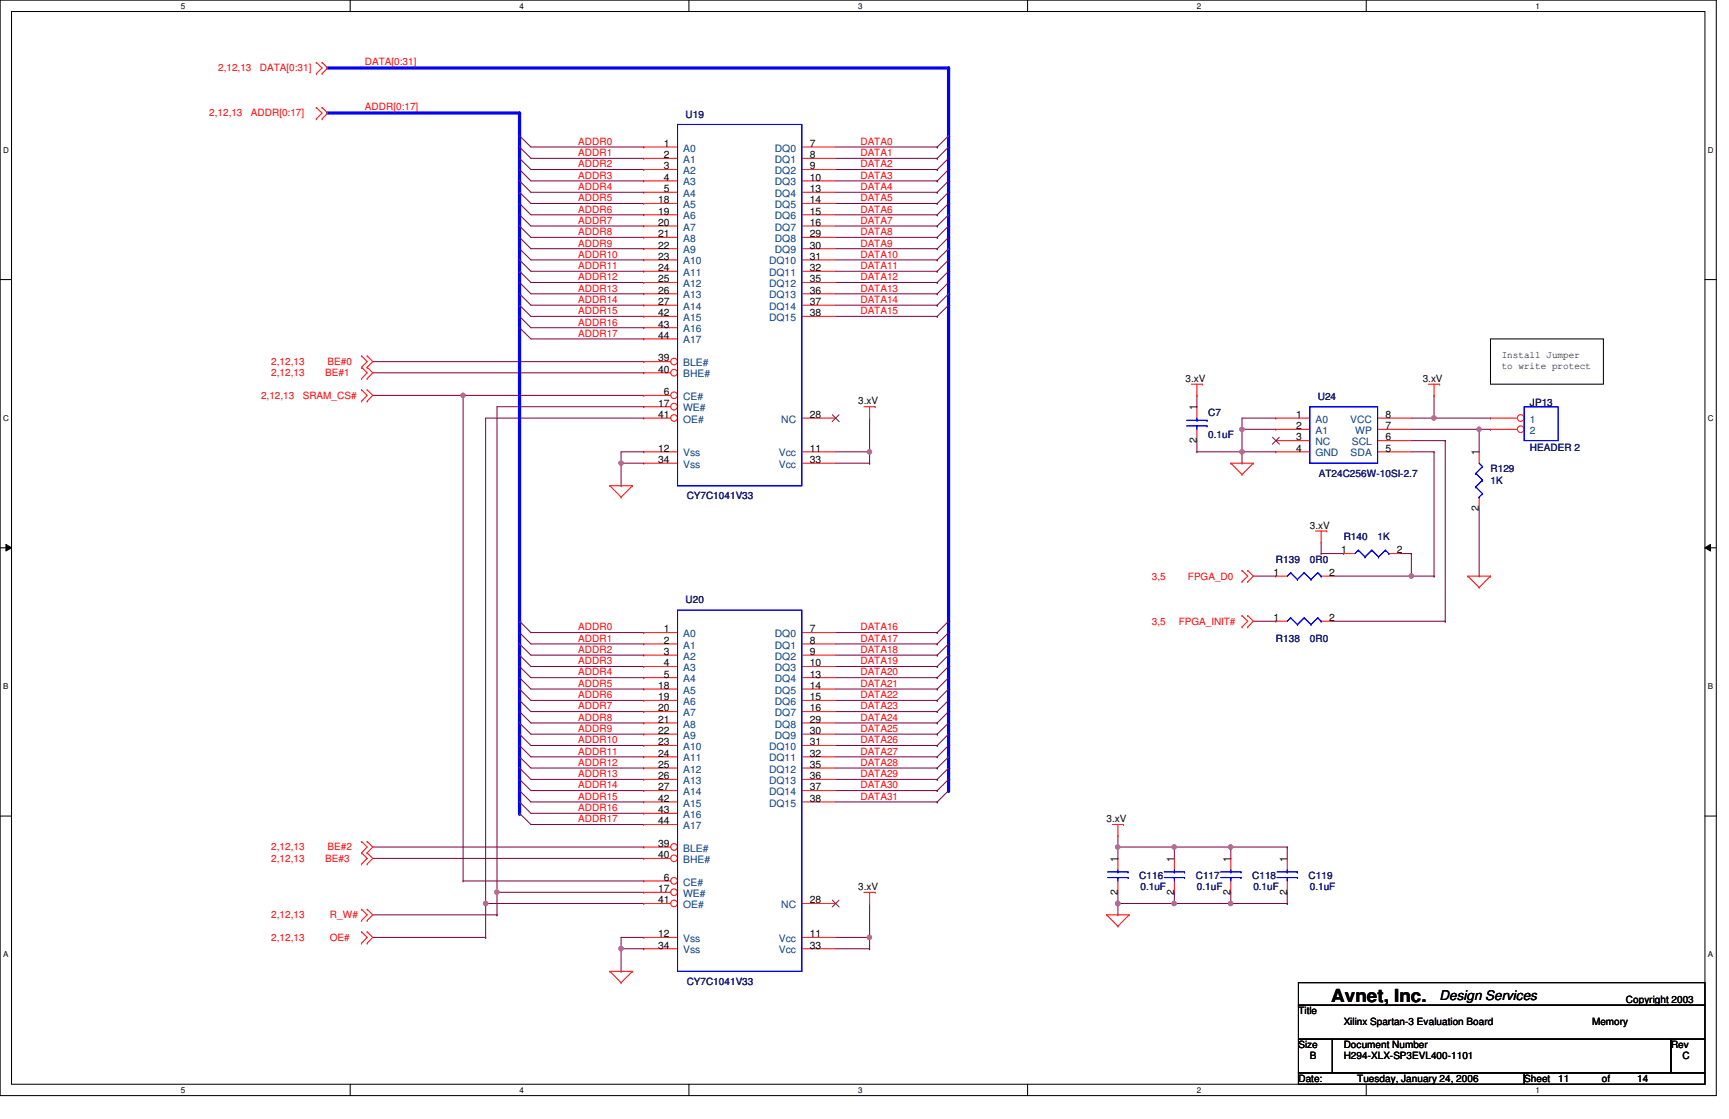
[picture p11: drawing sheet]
<svg xmlns="http://www.w3.org/2000/svg" width="432mm" height="279mm" viewBox="0 0 432 279" stroke-linecap="round" stroke-linejoin="round" font-family="sans-serif">
<defs><g id="words">
<text font-size="4.5" x="332.5" y="250.1">Avnet, Inc.</text>
<text font-size="3.3" x="359.5" y="249.8">Design Services</text>
<g font-size="2.5" fill="#f00">
<text x="54.5" y="17.8">2,12,13</text>
<text x="64.9" y="17.8">DATA[0:31]</text>
<text x="91.1" y="16.1">DATA[0:31]</text>
<text x="52.2" y="29.1">2,12,13</text>
<text x="62.7" y="29.1">ADDR[0:17]</text>
<text x="91.1" y="27.4">ADDR[0:17]</text>
<text x="144.4" y="36.2">ADDR0</text>
<text x="144.4" y="39">ADDR1</text>
<text x="144.4" y="41.8">ADDR2</text>
<text x="214.9" y="36.2">DATA0</text>
<text x="214.9" y="39">DATA1</text>
<text x="214.9" y="41.8">DATA2</text>
<text x="144.4" y="44.6">ADDR3</text>
<text x="144.4" y="47.5">ADDR4</text>
<text x="214.9" y="44.6">DATA3</text>
<text x="214.9" y="47.5">DATA4</text>
<text x="144.4" y="50.2">ADDR5</text>
<text x="144.4" y="53.1">ADDR6</text>
<text x="214.9" y="50.2">DATA5</text>
<text x="214.9" y="53.1">DATA6</text>
<text x="144.4" y="55.9">ADDR7</text>
<text x="144.4" y="58.7">ADDR8</text>
<text x="214.9" y="55.9">DATA7</text>
<text x="214.9" y="58.7">DATA8</text>
<text x="144.4" y="61.6">ADDR9</text>
<text x="144.4" y="64.3">ADDR10</text>
<text x="214.9" y="61.6">DATA9</text>
<text x="214.9" y="64.3">DATA10</text>
<text x="144.4" y="67.2">ADDR11</text>
<text x="144.4" y="70">ADDR12</text>
<text x="214.9" y="67.2">DATA11</text>
<text x="214.9" y="70">DATA12</text>
<text x="144.4" y="72.8">ADDR13</text>
<text x="144.4" y="75.6">ADDR14</text>
<text x="214.9" y="72.8">DATA13</text>
<text x="214.9" y="75.6">DATA14</text>
<text x="144.4" y="78.4">ADDR15</text>
<text x="144.4" y="81.3">ADDR16</text>
<text x="214.9" y="78.4">DATA15</text>
<text x="144.4" y="84.1">ADDR17</text>
<text x="67.7" y="91.1">2,12,13</text>
<text x="67.7" y="93.9">2,12,13</text>
<text x="81.2" y="93.9">BE#1</text>
<text x="81.8" y="91.1">BE#0</text>
<text x="65.2" y="99.6">2,12,13</text>
<text x="75.6" y="99.6">SRAM_CS#</text>
<text x="287.7" y="144.7">3,5</text>
<text x="296.7" y="144.7">FPGA_D0</text>
<text x="287.7" y="156">3,5</text>
<text x="294.4" y="156">FPGA_INIT#</text>
<text x="144.4" y="157.4">ADDR0</text>
<text x="144.4" y="160.2">ADDR1</text>
<text x="214.9" y="157.4">DATA16</text>
<text x="214.9" y="160.2">DATA17</text>
<text x="144.4" y="163">ADDR2</text>
<text x="144.4" y="165.9">ADDR3</text>
<text x="214.9" y="163">DATA18</text>
<text x="214.9" y="165.9">DATA19</text>
<text x="144.4" y="168.7">ADDR4</text>
<text x="144.4" y="171.5">ADDR5</text>
<text x="214.9" y="168.7">DATA20</text>
<text x="214.9" y="171.5">DATA21</text>
<text x="144.4" y="174.3">ADDR6</text>
<text x="144.4" y="177.1">ADDR7</text>
<text x="144.4" y="180">ADDR8</text>
<text x="214.9" y="174.3">DATA22</text>
<text x="214.9" y="177.1">DATA23</text>
<text x="214.9" y="180">DATA24</text>
<text x="144.4" y="182.8">ADDR9</text>
<text x="144.4" y="185.6">ADDR10</text>
<text x="214.9" y="182.8">DATA25</text>
<text x="214.9" y="185.6">DATA26</text>
<text x="144.4" y="188.4">ADDR11</text>
<text x="144.4" y="191.2">ADDR12</text>
<text x="214.9" y="188.4">DATA27</text>
<text x="214.9" y="191.2">DATA28</text>
<text x="144.4" y="194.1">ADDR13</text>
<text x="144.4" y="196.8">ADDR14</text>
<text x="214.9" y="194.1">DATA29</text>
<text x="214.9" y="196.8">DATA30</text>
<text x="144.4" y="199.7">ADDR15</text>
<text x="144.4" y="202.5">ADDR16</text>
<text x="214.9" y="199.7">DATA31</text>
<text x="144.4" y="205.3">ADDR17</text>
<text x="67.7" y="212.3">2,12,13</text>
<text x="67.7" y="215.2">2,12,13</text>
<text x="81.2" y="215.2">BE#3</text>
<text x="81.8" y="212.3">BE#2</text>
<text x="67.7" y="229.3">2,12,13</text>
<text x="82.4" y="229.3">R_W#</text>
<text x="67.7" y="234.9">2,12,13</text>
<text x="82.4" y="234.9">OE#</text>
</g>
<g font-size="2.5" fill="#000080">
<text x="171.2" y="29.4">U19</text>
<text x="329.1" y="99.9">U24</text>
<text x="382.1" y="101.3">JP13</text>
<text x="301.8" y="103.8">C7</text>
<text x="301.8" y="109.4">0.1uF</text>
<text x="382.1" y="112.5">HEADER 2</text>
<text x="329.4" y="119">AT24C256W-10SI-2.7</text>
<text x="372.2" y="117.9">R129</text>
<text x="171.5" y="124.7">CY7C1041V33</text>
<text x="372.2" y="120.7">1K</text>
<text x="335.6" y="134.8">R140</text>
<text x="344" y="134.8">1K</text>
<text x="318.6" y="140.5">R139</text>
<text x="327.1" y="140.5">0R0</text>
<text x="171.2" y="150.6">U20</text>
<text x="318.6" y="160.2">R138</text>
<text x="327.1" y="160.2">0R0</text>
<text x="284.5" y="219.4">C116</text>
<text x="298.6" y="219.4">C117</text>
<text x="312.7" y="219.4">C118</text>
<text x="326.8" y="219.4">C119</text>
<text x="284.8" y="222.2">0.1uF</text>
<text x="298.9" y="222.2">0.1uF</text>
<text x="313" y="222.2">0.1uF</text>
<text x="327.1" y="222.2">0.1uF</text>
<text x="171.5" y="245.9">CY7C1041V33</text>
</g>
<g font-size="2.5">
<text x="165.8" y="36.7">1</text>
<text x="165.8" y="39.5">2</text>
<text x="202.2" y="36.7">7</text>
<text x="202.2" y="39.5">8</text>
<text x="165.8" y="42.3">3</text>
<text x="165.8" y="45.1">4</text>
<text x="165.8" y="48">5</text>
<text x="202.2" y="42.3">9</text>
<text x="202.2" y="45.1">10</text>
<text x="202.2" y="48">13</text>
<text x="164.3" y="50.8">18</text>
<text x="164.3" y="53.6">19</text>
<text x="202.2" y="50.8">14</text>
<text x="202.2" y="53.6">15</text>
<text x="164.3" y="56.4">20</text>
<text x="164.3" y="59.2">21</text>
<text x="202.2" y="56.4">16</text>
<text x="202.2" y="59.2">29</text>
<text x="164.3" y="62.1">22</text>
<text x="164.3" y="64.9">23</text>
<text x="202.2" y="62.1">30</text>
<text x="202.2" y="64.9">31</text>
<text x="164.3" y="67.7">24</text>
<text x="164.3" y="70.5">25</text>
<text x="202.2" y="67.7">32</text>
<text x="202.2" y="70.5">35</text>
<text x="164.3" y="73.3">26</text>
<text x="164.3" y="76.2">27</text>
<text x="202.2" y="73.3">36</text>
<text x="202.2" y="76.2">37</text>
<text x="164.3" y="79">42</text>
<text x="164.3" y="81.8">43</text>
<text x="202.2" y="79">38</text>
<text x="164.3" y="84.6">44</text>
<text x="375" y="89.5">Install Jumper</text>
<text x="164.3" y="90.3">39</text>
<text x="164.3" y="93">40</text>
<text x="296.1" y="95.3">3.xV</text>
<text x="355.3" y="95.3">3.xV</text>
<text x="375" y="92.1">to write protect</text>
<text x="164.3" y="101.5">17</text>
<text x="165.8" y="98.7">6</text>
<text x="214.3" y="101">3.xV</text>
<text x="164.3" y="104.4">41</text>
<text x="202.2" y="104.4">28</text>
<text x="298.9" y="102.4" transform="rotate(-90 298.9 102.4)">1</text>
<text x="323.7" y="104.4">1</text>
<text x="323.7" y="107.1">2</text>
<text x="346" y="104.4">8</text>
<text x="346" y="107.1">7</text>
<text x="164.3" y="112.8">12</text>
<text x="202.2" y="112.8">11</text>
<text x="298.9" y="110.6" transform="rotate(-90 298.9 110.6)">2</text>
<text x="323.7" y="110">3</text>
<text x="323.7" y="112.8">4</text>
<text x="346" y="110">6</text>
<text x="346" y="112.8">5</text>
<text x="369.4" y="113.7" transform="rotate(-90 369.4 113.7)">1</text>
<text x="164.3" y="115.6">34</text>
<text x="202.2" y="115.6">33</text>
<text x="327.1" y="132">3.xV</text>
<text x="369.4" y="127.6" transform="rotate(-90 369.4 127.6)">2</text>
<text x="318.1" y="143.8">1</text>
<text x="331.9" y="143.8">2</text>
<text x="334.9" y="138.2">1</text>
<text x="348.8" y="138.2">2</text>
<text x="318.1" y="155.1">1</text>
<text x="331.9" y="155.1">2</text>
<text x="165.8" y="157.9">1</text>
<text x="165.8" y="160.7">2</text>
<text x="202.2" y="157.9">7</text>
<text x="202.2" y="160.7">8</text>
<text x="165.8" y="163.5">3</text>
<text x="165.8" y="166.4">4</text>
<text x="202.2" y="163.5">9</text>
<text x="202.2" y="166.4">10</text>
<text x="164.3" y="172">18</text>
<text x="165.8" y="169.2">5</text>
<text x="202.2" y="169.2">13</text>
<text x="202.2" y="172">14</text>
<text x="164.3" y="174.8">19</text>
<text x="164.3" y="177.6">20</text>
<text x="202.2" y="174.8">15</text>
<text x="202.2" y="177.6">16</text>
<text x="164.3" y="180.5">21</text>
<text x="164.3" y="183.3">22</text>
<text x="202.2" y="180.5">29</text>
<text x="202.2" y="183.3">30</text>
<text x="164.3" y="186.1">23</text>
<text x="164.3" y="188.9">24</text>
<text x="164.3" y="191.7">25</text>
<text x="202.2" y="186.1">31</text>
<text x="202.2" y="188.9">32</text>
<text x="202.2" y="191.7">35</text>
<text x="164.3" y="194.6">26</text>
<text x="164.3" y="197.4">27</text>
<text x="202.2" y="194.6">36</text>
<text x="202.2" y="197.4">37</text>
<text x="164.3" y="200.2">42</text>
<text x="164.3" y="203">43</text>
<text x="202.2" y="200.2">38</text>
<text x="164.3" y="205.8">44</text>
<text x="276.4" y="205.3">3.xV</text>
<text x="164.3" y="211.5">39</text>
<text x="164.3" y="214.3">40</text>
<text x="279.1" y="215.2" transform="rotate(-90 279.1 215.2)">1</text>
<text x="293.2" y="215.2" transform="rotate(-90 293.2 215.2)">1</text>
<text x="307.3" y="215.2" transform="rotate(-90 307.3 215.2)">1</text>
<text x="321.4" y="215.2" transform="rotate(-90 321.4 215.2)">1</text>
<text x="165.8" y="219.9">6</text>
<text x="164.3" y="222.8">17</text>
<text x="164.3" y="225.6">41</text>
<text x="202.2" y="225.6">28</text>
<text x="214.3" y="222.2">3.xV</text>
<text x="279.1" y="223.4" transform="rotate(-90 279.1 223.4)">2</text>
<text x="293.2" y="223.4" transform="rotate(-90 293.2 223.4)">2</text>
<text x="307.3" y="223.4" transform="rotate(-90 307.3 223.4)">2</text>
<text x="321.4" y="223.4" transform="rotate(-90 321.4 223.4)">2</text>
<text x="164.3" y="234">12</text>
<text x="164.3" y="236.9">34</text>
<text x="202.2" y="234">11</text>
<text x="202.2" y="236.9">33</text>
<text x="406.1" y="250.4">Copyright 2003</text>
<text x="324.3" y="253.2">Title</text>
<text x="335.6" y="256">Xilinx Spartan-3 Evaluation Board</text>
<text x="397.6" y="256">Memory</text>
<text x="324.3" y="261.7">Size</text>
<text x="335.6" y="261.7">Document Number</text>
<text x="417.3" y="261.7">Rev</text>
<text x="327.1" y="264.5">B</text>
<text x="335.6" y="264.5">H294-XLX-SP3EVL400-1101</text>
<text x="420.2" y="264.5">C</text>
<text x="324.3" y="270.1">Date:</text>
<text x="339" y="270.1">Tuesday, January 24, 2006</text>
<text x="380.7" y="270.1">Sheet</text>
<text x="389.1" y="270.1">11</text>
<text x="400" y="270.1">of</text>
<text x="408.9" y="270.1">14</text>
</g>
<g font-size="2.5" fill="#004080">
<text x="170.6" y="37.8">A0</text>
<text x="170.6" y="40.7">A1</text>
<text x="193.5" y="37.8">DQ0</text>
<text x="193.5" y="40.7">DQ1</text>
<text x="170.6" y="43.5">A2</text>
<text x="170.6" y="46.3">A3</text>
<text x="193.5" y="43.5">DQ2</text>
<text x="193.5" y="46.3">DQ3</text>
<text x="170.6" y="49.1">A4</text>
<text x="170.6" y="51.9">A5</text>
<text x="193.5" y="49.1">DQ4</text>
<text x="193.5" y="51.9">DQ5</text>
<text x="170.6" y="54.8">A6</text>
<text x="170.6" y="57.6">A7</text>
<text x="193.5" y="54.8">DQ6</text>
<text x="193.5" y="57.6">DQ7</text>
<text x="170.6" y="60.4">A8</text>
<text x="170.6" y="63.2">A9</text>
<text x="193.5" y="60.4">DQ8</text>
<text x="193.5" y="63.2">DQ9</text>
<text x="170.6" y="66">A10</text>
<text x="170.6" y="68.9">A11</text>
<text x="170.6" y="71.7">A12</text>
<text x="192.1" y="66">DQ10</text>
<text x="192.1" y="68.9">DQ11</text>
<text x="192.1" y="71.7">DQ12</text>
<text x="170.6" y="74.5">A13</text>
<text x="170.6" y="77.3">A14</text>
<text x="192.1" y="74.5">DQ13</text>
<text x="192.1" y="77.3">DQ14</text>
<text x="170.6" y="80.1">A15</text>
<text x="170.6" y="83">A16</text>
<text x="192.1" y="80.1">DQ15</text>
<text x="170.6" y="85.8">A17</text>
<text x="170.6" y="91.4">BLE#</text>
<text x="170.6" y="94.2">BHE#</text>
<text x="170.6" y="99.9">CE#</text>
<text x="170.6" y="102.7">WE#</text>
<text x="170.6" y="105.5">OE#</text>
<text x="195.1" y="105.5">NC</text>
<text x="328.5" y="105.5">A0</text>
<text x="337.2" y="105.5">VCC</text>
<text x="382.1" y="105.5">1</text>
<text x="170.6" y="114">Vss</text>
<text x="194.5" y="114">Vcc</text>
<text x="328.5" y="108.3">A1</text>
<text x="328.5" y="111.2">NC</text>
<text x="328.5" y="114">GND</text>
<text x="337.3" y="114">SDA</text>
<text x="337.6" y="111.2">SCL</text>
<text x="338.5" y="108.3">WP</text>
<text x="382.1" y="108.3">2</text>
<text x="170.6" y="116.8">Vss</text>
<text x="194.5" y="116.8">Vcc</text>
<text x="170.6" y="159.1">A0</text>
<text x="170.6" y="161.9">A1</text>
<text x="193.5" y="159.1">DQ0</text>
<text x="193.5" y="161.9">DQ1</text>
<text x="170.6" y="164.7">A2</text>
<text x="170.6" y="167.6">A3</text>
<text x="193.5" y="164.7">DQ2</text>
<text x="193.5" y="167.6">DQ3</text>
<text x="170.6" y="170.3">A4</text>
<text x="170.6" y="173.2">A5</text>
<text x="193.5" y="170.3">DQ4</text>
<text x="193.5" y="173.2">DQ5</text>
<text x="170.6" y="176">A6</text>
<text x="170.6" y="178.8">A7</text>
<text x="193.5" y="176">DQ6</text>
<text x="193.5" y="178.8">DQ7</text>
<text x="170.6" y="181.7">A8</text>
<text x="170.6" y="184.4">A9</text>
<text x="193.5" y="181.7">DQ8</text>
<text x="193.5" y="184.4">DQ9</text>
<text x="170.6" y="187.3">A10</text>
<text x="170.6" y="190.1">A11</text>
<text x="192.1" y="187.3">DQ10</text>
<text x="192.1" y="190.1">DQ11</text>
<text x="170.6" y="192.9">A12</text>
<text x="170.6" y="195.7">A13</text>
<text x="192.1" y="192.9">DQ12</text>
<text x="192.1" y="195.7">DQ13</text>
<text x="170.6" y="198.5">A14</text>
<text x="170.6" y="201.4">A15</text>
<text x="192.1" y="198.5">DQ14</text>
<text x="192.1" y="201.4">DQ15</text>
<text x="170.6" y="204.2">A16</text>
<text x="170.6" y="207">A17</text>
<text x="170.6" y="212.6">BLE#</text>
<text x="170.6" y="215.5">BHE#</text>
<text x="170.6" y="221.1">CE#</text>
<text x="170.6" y="223.9">WE#</text>
<text x="170.6" y="226.7">OE#</text>
<text x="195.1" y="226.7">NC</text>
<text x="170.6" y="235.2">Vss</text>
<text x="170.6" y="238">Vss</text>
<text x="194.5" y="235.2">Vcc</text>
<text x="194.5" y="238">Vcc</text>
</g>
<g font-size="2">
<text x="45.2" y="2.2">5</text>
<text x="129.8" y="2.2">4</text>
<text x="214.3" y="2.2">3</text>
<text x="298.9" y="2.2">2</text>
<text x="383.5" y="2.2">1</text>
<text x=".8" y="38.1">D</text>
<text x="426.5" y="38.1">D</text>
<text x=".8" y="105.1">C</text>
<text x="426.5" y="105.1">C</text>
<text x=".8" y="172">B</text>
<text x="426.5" y="172">B</text>
<text x=".8" y="239">A</text>
<text x="426.5" y="239">A</text>
<text x="45.2" y="272.9">5</text>
<text x="129.8" y="272.9">4</text>
<text x="214.3" y="272.9">3</text>
<text x="298.9" y="272.9">2</text>
<text x="383.5" y="272.9">1</text>
</g>
</g></defs>
<path d="M0 0h428.6v273.6h-428.6zM2.9 2.9h422.9v267.8h-422.9z" fill="none" stroke="#000" stroke-width=".25"/>
<g fill="#fff">
<path d="M45.2 .4h1.1v2.2h-1.1z"/>
<path d="M45.2 271.1h1.1v2.2h-1.1z"/>
</g>
<path d="M87.5 0v2.9M87.5 270.7v2.9" fill="none" stroke="#000" stroke-width=".25"/>
<g fill="#fff">
<path d="M129.8 .4h1.1v2.2h-1.1z"/>
<path d="M129.8 271.1h1.1v2.2h-1.1z"/>
</g>
<path d="M172 0v2.9M172 270.7v2.9" fill="none" stroke="#000" stroke-width=".25"/>
<g fill="#fff">
<path d="M214.3 .4h1.1v2.2h-1.1z"/>
<path d="M214.3 271.1h1.1v2.2h-1.1z"/>
</g>
<path d="M256.6 0v2.9M256.6 270.7v2.9" fill="none" stroke="#000" stroke-width=".25"/>
<g fill="#fff">
<path d="M298.9 .4h1.1v2.2h-1.1z"/>
<path d="M298.9 271.1h1.1v2.2h-1.1z"/>
</g>
<path d="M341.2 0v2.9M341.2 270.7v2.9" fill="none" stroke="#000" stroke-width=".25"/>
<g fill="#fff">
<path d="M383.5 .4h1.1v2.2h-1.1z"/>
<path d="M383.5 271.1h1.1v2.2h-1.1z"/>
<path d="M.8 36.3h1.4v2.3h-1.4z"/>
<path d="M426.5 36.3h1.4v2.3h-1.4z"/>
<path d="M.8 103.3h1.4v2.2h-1.4z"/>
<path d="M426.5 103.3h1.4v2.2h-1.4z"/>
</g>
<path d="M0 69.8h2.9M425.8 69.8h2.8" fill="none" stroke="#000" stroke-width=".25"/>
<g fill="#fff">
<path d="M.8 170.2h1.3v2.3h-1.3z"/>
<path d="M426.5 170.2h1.3v2.3h-1.3z"/>
</g>
<path d="M0 136.8h2.9M1.5 135.9l1.4 .9-1.4 .8zM425.8 136.8l1.4-.9v1.7zM425.8 136.8h2.8" fill="none" stroke="#000" stroke-width=".25"/>
<path d="M1.5 135.9l1.4 .9-1.4 .8zM425.8 136.8l1.4-.9v1.7z" fill="#000"/>
<g fill="#fff">
<path d="M.8 237.2h1.3v2.2h-1.3z"/>
<path d="M426.5 237.2h1.3v2.2h-1.3z"/>
</g>
<path d="M0 203.8h2.9M425.8 203.8h2.8" fill="none" stroke="#000" stroke-width=".25"/>
<g fill="none" stroke="#800040" stroke-width=".25">
<path d="M132.6 36.7h28.2M132.6 39.5h28.2M160.8 36.7h.1M160.8 39.5h.1M208.7 36.7h25.4M208.7 39.5h25.4M234.1 36.7h.1M234.1 39.5h.1M132.6 42.3h28.2M132.6 45.2h28.2M132.6 48h28.2M132.6 50.8h28.2"/>
<path d="M132.6 53.6h28.2M132.6 56.4h28.2M132.6 59.3h28.2M160.8 42.3h.1M160.8 45.2h.1M160.8 48h.1M160.8 50.8h.1M160.8 53.6h.1M160.8 56.4h.1M160.8 59.3h.1M208.7 42.3h25.4M208.7 45.2h25.4"/>
<path d="M208.7 48h25.4M208.7 50.8h25.4M208.7 53.6h25.4M208.7 56.4h25.4M208.7 59.3h25.4M234.1 42.3h.1M234.1 45.2h.1M234.1 48h.1M234.1 50.8h.1M234.1 53.6h.1M234.1 56.4h.1M234.1 59.3h.1"/>
<path d="M132.6 62.1h28.2M132.6 64.9h28.2M132.6 67.7h28.2M132.6 70.5h28.2M132.6 73.4h28.2M132.6 76.2h28.2M132.6 79h28.2M160.8 62.1h.1M160.8 64.9h.1M160.8 67.7h.1M160.8 70.5h.1M160.8 73.4h.1"/>
<path d="M160.8 76.2h.1M160.8 79h.1M208.7 62.1h25.4M208.7 64.9h25.4M208.7 67.7h25.4M208.7 70.5h25.4M208.7 73.4h25.4M208.7 76.2h25.4M208.7 79h25.4M234.1 62.1h.1M234.1 64.9h.1M234.1 67.7h.1"/>
<path d="M234.1 70.5h.1M234.1 73.4h.1M234.1 76.2h.1M234.1 79h.1M93.1 98.7h22.6M115.7 98.7h.1M115.7 98.7v121.3M132.6 81.8h28.2M132.6 84.6h28.2M160.8 81.8h.1M160.8 84.6h.1M132.6 157.9h28.2"/>
<path d="M160.8 157.9h.1M208.7 157.9h25.4M234.1 157.9h.1M132.6 160.8h28.2M132.6 163.6h28.2M132.6 166.4h28.2M132.6 169.2h28.2M132.6 172h28.2M132.6 174.9h28.2M132.6 177.7h28.2M160.8 160.8h.1M160.8 163.6h.1"/>
<path d="M160.8 166.4h.1M160.8 169.2h.1M160.8 172h.1M160.8 174.9h.1M160.8 177.7h.1M208.7 160.8h25.4M208.7 163.6h25.4M208.7 166.4h25.4M208.7 169.2h25.4M208.7 172h25.4M208.7 174.9h25.4M208.7 177.7h25.4"/>
<path d="M234.1 160.8h.1M234.1 163.6h.1M234.1 166.4h.1M234.1 169.2h.1M234.1 172h.1M234.1 174.9h.1M234.1 177.7h.1M132.6 180.5h28.2M132.6 183.3h28.2M132.6 186.1h28.2M132.6 189h28.2M132.6 191.8h28.2"/>
<path d="M132.6 194.6h28.2M132.6 197.4h28.2M160.8 180.5h.1M160.8 183.3h.1M160.8 186.1h.1M160.8 189h.1M160.8 191.8h.1M160.8 194.6h.1M160.8 197.4h.1M208.7 180.5h25.4M208.7 183.3h25.4M208.7 186.1h25.4"/>
<path d="M208.7 189h25.4M208.7 191.8h25.4M208.7 194.6h25.4M208.7 197.4h25.4M234.1 180.5h.1M234.1 183.3h.1M234.1 186.1h.1M234.1 189h.1M234.1 191.8h.1M234.1 194.6h.1M234.1 197.4h.1M115.7 220h.1"/>
<path d="M132.6 200.2h28.2M132.6 203.1h28.2M132.6 205.9h28.2M160.8 200.2h.1M160.8 203.1h.1M160.8 205.9h.1M208.7 200.2h25.4M234.1 200.2h.1"/>
</g>
<circle cx="115.6" cy="98.7" r=".55" fill="#f0f"/>
<circle cx="115.6" cy="98.7" r=".55" fill="none" stroke="#f0f" stroke-width=".25"/>
<g fill="none" stroke="#800040" stroke-width=".25">
<path d="M115.7 98.7h45.1M160.8 98.7h.1M121.3 104.4h39.5M124.1 101.6h36.7M160.8 104.4h.1M160.8 101.6h.1M208.7 115.7h8.5M208.7 112.8h8.5M217.2 115.7h.1M217.2 112.8h.1M217.2 112.8v2.9M115.7 220h45.1"/>
<path d="M160.8 220h.1M93.1 234.1h28.2M121.3 234.1h.1M121.3 225.6h39.5M124.1 222.8h36.7M160.8 225.6h.1M160.8 222.8h.1"/>
</g>
<circle cx="217.1" cy="112.8" r=".56" fill="#f0f"/>
<circle cx="217.1" cy="112.8" r=".56" fill="none" stroke="#f0f" stroke-width=".25"/>
<path d="M217.2 112.8h.1M217.2 104.4v8.4M208.7 236.9h8.5M208.7 234.1h8.5M217.2 236.9h.1M217.2 234.1h.1M217.2 234.1v2.8" fill="none" stroke="#800040" stroke-width=".25"/>
<circle cx="217.1" cy="234.1" r=".56" fill="#f0f"/>
<circle cx="217.1" cy="234.1" r=".56" fill="none" stroke="#f0f" stroke-width=".25"/>
<path d="M217.2 234.1h.1M217.2 225.6v8.5" fill="none" stroke="#800040" stroke-width=".25"/>
<path d="M129.8 200.2v2.9" fill="none" stroke="#00f" stroke-width=".8"/>
<circle cx="129.8" cy="203.1" r=".4" fill="#00f"/>
<path d="M236.9 194.6v2.8" fill="none" stroke="#00f" stroke-width=".8"/>
<circle cx="236.9" cy="197.4" r=".4" fill="#00f"/>
<path d="M129.8 28.2v5.7" fill="none" stroke="#00f" stroke-width=".8"/>
<circle cx="129.8" cy="33.9" r=".4" fill="#00f"/>
<path d="M129.8 191.8v2.8" fill="none" stroke="#00f" stroke-width=".8"/>
<circle cx="129.8" cy="194.6" r=".4" fill="#00f"/>
<path d="M236.9 17v16.9" fill="none" stroke="#00f" stroke-width=".8"/>
<circle cx="236.9" cy="33.9" r=".4" fill="#00f"/>
<path d="M236.9 160.8v2.8" fill="none" stroke="#00f" stroke-width=".8"/>
<circle cx="236.9" cy="163.6" r=".4" fill="#00f"/>
<path d="M236.9 169.2v2.8" fill="none" stroke="#00f" stroke-width=".8"/>
<circle cx="236.9" cy="172" r=".4" fill="#00f"/>
<path d="M236.9 177.7v2.8" fill="none" stroke="#00f" stroke-width=".8"/>
<circle cx="236.9" cy="180.5" r=".4" fill="#00f"/>
<path d="M236.9 186.1v2.9" fill="none" stroke="#00f" stroke-width=".8"/>
<circle cx="236.9" cy="189" r=".4" fill="#00f"/>
<path d="M121.3 104.4v121.2M93.1 228.4h31M121.3 225.6h.1M124.1 228.4h.1" fill="none" stroke="#800040" stroke-width=".25"/>
<circle cx="121.3" cy="225.6" r=".56" fill="#f0f"/>
<circle cx="121.3" cy="225.6" r=".56" fill="none" stroke="#f0f" stroke-width=".25"/>
<path d="M81.8 28.2h48" fill="none" stroke="#00f" stroke-width=".8"/>
<circle cx="129.8" cy="28.2" r=".4" fill="#00f"/>
<path d="M81.8 17h155.1" fill="none" stroke="#00f" stroke-width=".8"/>
<circle cx="236.9" cy="17" r=".4" fill="#00f"/>
<path d="M155.1 115.7h.1M155.1 112.8v2.9" fill="none" stroke="#800040" stroke-width=".25"/>
<circle cx="155.1" cy="115.6" r=".55" fill="#f0f"/>
<circle cx="155.1" cy="115.6" r=".55" fill="none" stroke="#f0f" stroke-width=".25"/>
<path d="M155.1 112.8h5.7M160.8 112.8h.1M160.8 115.7h.1M160.8 115.7h-5.7v5.6M155.1 121.3h.1M155.1 236.9h.1M155.1 236.9h5.7M160.8 234.1h.1M160.8 236.9h.1M160.8 234.1h-5.7v2.8" fill="none" stroke="#800040" stroke-width=".25"/>
<circle cx="155.1" cy="236.9" r=".56" fill="#f0f"/>
<circle cx="155.1" cy="236.9" r=".56" fill="none" stroke="#f0f" stroke-width=".25"/>
<path d="M93.1 90.3h67.7M93.1 93.1h67.7M160.8 90.3h.1M160.8 93.1h.1M124.1 101.6v121.2M93.1 211.5h67.7M93.1 214.3h67.7M160.8 211.5h.1M160.8 214.3h.1M121.3 234.1h.1M121.3 225.6v8.5M124.1 222.8h.1" fill="none" stroke="#800040" stroke-width=".25"/>
<circle cx="124.1" cy="222.8" r=".56" fill="#f0f"/>
<circle cx="124.1" cy="222.8" r=".56" fill="none" stroke="#f0f" stroke-width=".25"/>
<path d="M236.9 174.9v2.8" fill="none" stroke="#00f" stroke-width=".8"/>
<circle cx="236.9" cy="177.7" r=".4" fill="#00f"/>
<path d="M236.9 172v2.9" fill="none" stroke="#00f" stroke-width=".8"/>
<circle cx="236.9" cy="174.9" r=".4" fill="#00f"/>
<path d="M129.8 194.6v2.8" fill="none" stroke="#00f" stroke-width=".8"/>
<circle cx="129.8" cy="197.4" r=".4" fill="#00f"/>
<path d="M129.8 197.4v2.8" fill="none" stroke="#00f" stroke-width=".8"/>
<circle cx="129.8" cy="200.2" r=".4" fill="#00f"/>
<path d="M236.9 191.8v2.8" fill="none" stroke="#00f" stroke-width=".8"/>
<circle cx="236.9" cy="194.6" r=".4" fill="#00f"/>
<path d="M236.9 189v2.8" fill="none" stroke="#00f" stroke-width=".8"/>
<circle cx="236.9" cy="191.8" r=".4" fill="#00f"/>
<path d="M236.9 163.6v2.8" fill="none" stroke="#00f" stroke-width=".8"/>
<circle cx="236.9" cy="166.4" r=".4" fill="#00f"/>
<path d="M236.9 166.4v2.8" fill="none" stroke="#00f" stroke-width=".8"/>
<circle cx="236.9" cy="169.2" r=".4" fill="#00f"/>
<path d="M236.9 48v2.8" fill="none" stroke="#00f" stroke-width=".8"/>
<circle cx="236.9" cy="50.8" r=".4" fill="#00f"/>
<path d="M236.9 62.1v2.8" fill="none" stroke="#00f" stroke-width=".8"/>
<circle cx="236.9" cy="64.9" r=".4" fill="#00f"/>
<path d="M236.9 67.7v2.8" fill="none" stroke="#00f" stroke-width=".8"/>
<circle cx="236.9" cy="70.5" r=".4" fill="#00f"/>
<path d="M236.9 73.4v2.8" fill="none" stroke="#00f" stroke-width=".8"/>
<circle cx="236.9" cy="76.2" r=".4" fill="#00f"/>
<path d="M236.9 76.2v78.9" fill="none" stroke="#00f" stroke-width=".8"/>
<circle cx="236.9" cy="155.1" r=".4" fill="#00f"/>
<path d="M236.9 155.1v2.8" fill="none" stroke="#00f" stroke-width=".8"/>
<circle cx="236.9" cy="157.9" r=".4" fill="#00f"/>
<path d="M236.9 157.9v2.9" fill="none" stroke="#00f" stroke-width=".8"/>
<circle cx="236.9" cy="160.8" r=".4" fill="#00f"/>
<path d="M236.9 70.5v2.9" fill="none" stroke="#00f" stroke-width=".8"/>
<circle cx="236.9" cy="73.4" r=".4" fill="#00f"/>
<path d="M236.9 64.9v2.8" fill="none" stroke="#00f" stroke-width=".8"/>
<circle cx="236.9" cy="67.7" r=".4" fill="#00f"/>
<path d="M236.9 53.6v2.8" fill="none" stroke="#00f" stroke-width=".8"/>
<circle cx="236.9" cy="56.4" r=".4" fill="#00f"/>
<path d="M236.9 59.3v2.8" fill="none" stroke="#00f" stroke-width=".8"/>
<circle cx="236.9" cy="62.1" r=".4" fill="#00f"/>
<path d="M236.9 56.4v2.9" fill="none" stroke="#00f" stroke-width=".8"/>
<circle cx="236.9" cy="59.3" r=".4" fill="#00f"/>
<path d="M236.9 50.8v2.8" fill="none" stroke="#00f" stroke-width=".8"/>
<circle cx="236.9" cy="53.6" r=".4" fill="#00f"/>
<path d="M236.9 33.9v2.8" fill="none" stroke="#00f" stroke-width=".8"/>
<circle cx="236.9" cy="36.7" r=".4" fill="#00f"/>
<path d="M236.9 39.5v2.8" fill="none" stroke="#00f" stroke-width=".8"/>
<circle cx="236.9" cy="42.3" r=".4" fill="#00f"/>
<path d="M236.9 45.2v2.8" fill="none" stroke="#00f" stroke-width=".8"/>
<circle cx="236.9" cy="48" r=".4" fill="#00f"/>
<path d="M236.9 42.3v2.9" fill="none" stroke="#00f" stroke-width=".8"/>
<circle cx="236.9" cy="45.2" r=".4" fill="#00f"/>
<path d="M236.9 36.7v2.8" fill="none" stroke="#00f" stroke-width=".8"/>
<circle cx="236.9" cy="39.5" r=".4" fill="#00f"/>
<path d="M129.8 45.2v2.8" fill="none" stroke="#00f" stroke-width=".8"/>
<circle cx="129.8" cy="48" r=".4" fill="#00f"/>
<path d="M129.8 48v2.8" fill="none" stroke="#00f" stroke-width=".8"/>
<circle cx="129.8" cy="50.8" r=".4" fill="#00f"/>
<path d="M129.8 73.4v2.8" fill="none" stroke="#00f" stroke-width=".8"/>
<circle cx="129.8" cy="76.2" r=".4" fill="#00f"/>
<path d="M129.8 76.2v2.8" fill="none" stroke="#00f" stroke-width=".8"/>
<circle cx="129.8" cy="79" r=".4" fill="#00f"/>
<path d="M129.8 79v2.8" fill="none" stroke="#00f" stroke-width=".8"/>
<circle cx="129.8" cy="81.8" r=".4" fill="#00f"/>
<path d="M129.8 81.8v73.3" fill="none" stroke="#00f" stroke-width=".8"/>
<circle cx="129.8" cy="155.1" r=".4" fill="#00f"/>
<path d="M129.8 155.1v2.8" fill="none" stroke="#00f" stroke-width=".8"/>
<circle cx="129.8" cy="157.9" r=".4" fill="#00f"/>
<path d="M129.8 169.2v2.8" fill="none" stroke="#00f" stroke-width=".8"/>
<circle cx="129.8" cy="172" r=".4" fill="#00f"/>
<path d="M129.8 174.9v2.8" fill="none" stroke="#00f" stroke-width=".8"/>
<circle cx="129.8" cy="177.7" r=".4" fill="#00f"/>
<path d="M129.8 180.5v2.8" fill="none" stroke="#00f" stroke-width=".8"/>
<circle cx="129.8" cy="183.3" r=".4" fill="#00f"/>
<path d="M129.8 183.3v2.8" fill="none" stroke="#00f" stroke-width=".8"/>
<circle cx="129.8" cy="186.1" r=".4" fill="#00f"/>
<path d="M129.8 189v2.8" fill="none" stroke="#00f" stroke-width=".8"/>
<circle cx="129.8" cy="191.8" r=".4" fill="#00f"/>
<path d="M129.8 186.1v2.9" fill="none" stroke="#00f" stroke-width=".8"/>
<circle cx="129.8" cy="189" r=".4" fill="#00f"/>
<path d="M129.8 177.7v2.8" fill="none" stroke="#00f" stroke-width=".8"/>
<circle cx="129.8" cy="180.5" r=".4" fill="#00f"/>
<path d="M129.8 172v2.9" fill="none" stroke="#00f" stroke-width=".8"/>
<circle cx="129.8" cy="174.9" r=".4" fill="#00f"/>
<path d="M129.8 160.8v2.8" fill="none" stroke="#00f" stroke-width=".8"/>
<circle cx="129.8" cy="163.6" r=".4" fill="#00f"/>
<path d="M129.8 166.4v2.8" fill="none" stroke="#00f" stroke-width=".8"/>
<circle cx="129.8" cy="169.2" r=".4" fill="#00f"/>
<path d="M129.8 163.6v2.8" fill="none" stroke="#00f" stroke-width=".8"/>
<circle cx="129.8" cy="166.4" r=".4" fill="#00f"/>
<path d="M129.8 157.9v2.9" fill="none" stroke="#00f" stroke-width=".8"/>
<circle cx="129.8" cy="160.8" r=".4" fill="#00f"/>
<path d="M129.8 59.3v2.8" fill="none" stroke="#00f" stroke-width=".8"/>
<circle cx="129.8" cy="62.1" r=".4" fill="#00f"/>
<path d="M129.8 64.9v2.8" fill="none" stroke="#00f" stroke-width=".8"/>
<circle cx="129.8" cy="67.7" r=".4" fill="#00f"/>
<path d="M129.8 70.5v2.9" fill="none" stroke="#00f" stroke-width=".8"/>
<circle cx="129.8" cy="73.4" r=".4" fill="#00f"/>
<path d="M129.8 67.7v2.8" fill="none" stroke="#00f" stroke-width=".8"/>
<circle cx="129.8" cy="70.5" r=".4" fill="#00f"/>
<path d="M129.8 62.1v2.8" fill="none" stroke="#00f" stroke-width=".8"/>
<circle cx="129.8" cy="64.9" r=".4" fill="#00f"/>
<path d="M129.8 50.8v2.8" fill="none" stroke="#00f" stroke-width=".8"/>
<circle cx="129.8" cy="53.6" r=".4" fill="#00f"/>
<path d="M129.8 56.4v2.9" fill="none" stroke="#00f" stroke-width=".8"/>
<circle cx="129.8" cy="59.3" r=".4" fill="#00f"/>
<path d="M129.8 53.6v2.8" fill="none" stroke="#00f" stroke-width=".8"/>
<circle cx="129.8" cy="56.4" r=".4" fill="#00f"/>
<path d="M129.8 36.7v2.8" fill="none" stroke="#00f" stroke-width=".8"/>
<circle cx="129.8" cy="39.5" r=".4" fill="#00f"/>
<path d="M129.8 42.3v2.9" fill="none" stroke="#00f" stroke-width=".8"/>
<circle cx="129.8" cy="45.2" r=".4" fill="#00f"/>
<path d="M129.8 39.5v2.8" fill="none" stroke="#00f" stroke-width=".8"/>
<circle cx="129.8" cy="42.3" r=".4" fill="#00f"/>
<path d="M129.8 33.9v2.8" fill="none" stroke="#00f" stroke-width=".8"/>
<circle cx="129.8" cy="36.7" r=".4" fill="#00f"/>
<path d="M236.9 183.3v2.8" fill="none" stroke="#00f" stroke-width=".8"/>
<circle cx="236.9" cy="186.1" r=".4" fill="#00f"/>
<path d="M236.9 180.5v2.8" fill="none" stroke="#00f" stroke-width=".8"/>
<circle cx="236.9" cy="183.3" r=".4" fill="#00f"/>
<path d="M310.2 107.2h.1M310.2 112.8h.1M318.6 104.4h.1M318.6 104.4h-8.4v8.4M124.1 228.4h.1M124.1 222.8v5.6M155.1 236.9v5.6M155.1 242.5h.1" fill="none" stroke="#800040" stroke-width=".25"/>
<circle cx="310.2" cy="112.8" r=".56" fill="#f0f"/>
<circle cx="310.2" cy="112.8" r=".56" fill="none" stroke="#f0f" stroke-width=".25"/>
<path d="M310.2 107.2h8.4M318.6 107.2h.1" fill="none" stroke="#800040" stroke-width=".25"/>
<circle cx="310.2" cy="107.2" r=".56" fill="#f0f"/>
<circle cx="310.2" cy="107.2" r=".56" fill="none" stroke="#f0f" stroke-width=".25"/>
<path d="M358.1 98.7v5.7M310.2 112.8h8.4M318.6 112.8h.1M352.5 104.4h5.6M358.1 104.4h.1" fill="none" stroke="#800040" stroke-width=".25"/>
<circle cx="358.1" cy="104.3" r=".56" fill="#f0f"/>
<circle cx="358.1" cy="104.3" r=".56" fill="none" stroke="#f0f" stroke-width=".25"/>
<path d="M310.2 115.7h.1M310.2 112.8v2.9M352.5 107.2h16.9M369.4 107.2h.1" fill="none" stroke="#800040" stroke-width=".25"/>
<circle cx="369.4" cy="107.2" r=".55" fill="#f0f"/>
<circle cx="369.4" cy="107.2" r=".55" fill="none" stroke="#f0f" stroke-width=".25"/>
<g fill="none" stroke="#800040" stroke-width=".25">
<path d="M352.5 112.8h5.6M352.5 110h8.4M358.1 112.8h.1M358.1 112.8v31M358.1 104.4h14.1M360.9 110h.1M360.9 110v45.1M369.4 112.8h.1M372.2 107.2h.1M372.2 104.4h.1M372.2 107.2h-2.8v5.6M329.9 138.2h.1"/>
<path d="M329.9 135.4v2.8M329.9 138.2h5.7M335.6 138.2h.1M349.7 138.2h2.8M352.5 138.2h.1M352.5 138.2v5.6M369.4 126.9v16.9M313 155.1h5.6M313 143.8h5.6M318.6 155.1h.1M318.6 143.8h.1M332.7 155.1h28.2"/>
<path d="M332.7 143.8h19.8M352.5 143.8h.1M358.1 143.8h.1M360.9 155.1h.1M369.4 143.8h.1"/>
</g>
<circle cx="352.5" cy="143.8" r=".55" fill="#f0f"/>
<circle cx="352.5" cy="143.8" r=".55" fill="none" stroke="#f0f" stroke-width=".25"/>
<path d="M352.5 143.8h5.6M358.1 143.8h.1M307.4 225.6h.1M307.4 222.8v2.8" fill="none" stroke="#800040" stroke-width=".25"/>
<circle cx="307.3" cy="225.6" r=".56" fill="#f0f"/>
<circle cx="307.3" cy="225.6" r=".56" fill="none" stroke="#f0f" stroke-width=".25"/>
<path d="M307.4 211.5h14.1M321.5 211.5h.1M279.2 225.6h14.1M293.3 225.6h.1" fill="none" stroke="#800040" stroke-width=".25"/>
<circle cx="279.1" cy="225.6" r=".56" fill="#f0f"/>
<circle cx="279.1" cy="225.6" r=".56" fill="none" stroke="#f0f" stroke-width=".25"/>
<path d="M293.3 211.5h14.1M307.4 211.5h.1M307.4 225.6h14.1M321.5 225.6h.1" fill="none" stroke="#800040" stroke-width=".25"/>
<circle cx="307.3" cy="211.5" r=".56" fill="#f0f"/>
<circle cx="307.3" cy="211.5" r=".56" fill="none" stroke="#f0f" stroke-width=".25"/>
<path d="M279.2 225.6h.1M279.2 222.8v2.8" fill="none" stroke="#800040" stroke-width=".25"/>
<circle cx="279.1" cy="225.6" r=".56" fill="#f0f"/>
<circle cx="279.1" cy="225.6" r=".56" fill="none" stroke="#f0f" stroke-width=".25"/>
<path d="M279.2 211.5h.1M279.2 214.3h.1M279.2 208.7v5.6M293.3 214.3h.1M293.3 211.5v2.8M293.3 225.6h.1M293.3 222.8v2.8M293.3 225.6h14.1M307.4 225.6h.1M321.5 225.6h.1M321.5 222.8v2.8" fill="none" stroke="#800040" stroke-width=".25"/>
<circle cx="293.2" cy="225.6" r=".56" fill="#f0f"/>
<circle cx="293.2" cy="225.6" r=".56" fill="none" stroke="#f0f" stroke-width=".25"/>
<path d="M279.2 211.5h14.1M293.3 211.5h.1M307.4 214.3h.1M307.4 211.5v2.8M321.5 214.3h.1M321.5 211.5v2.8M279.2 228.4h.1M279.2 225.6v2.8" fill="none" stroke="#800040" stroke-width=".25"/>
<circle cx="279.1" cy="211.5" r=".56" fill="#f0f"/>
<circle cx="279.1" cy="211.5" r=".56" fill="none" stroke="#f0f" stroke-width=".25"/>
<circle cx="293.2" cy="211.5" r=".56" fill="#f0f"/>
<circle cx="293.2" cy="211.5" r=".56" fill="none" stroke="#f0f" stroke-width=".25"/>
<g fill="none" stroke="#800040" stroke-width=".25">
<path d="M129.8 33.9h.1M129.8 36.7h.1M129.8 39.5h.1M129.8 33.9l2.8 2.8M129.8 36.7l2.8 2.8M129.8 39.5l2.8 2.8M234.1 36.7h.1M234.1 39.5h.1M236.9 33.9l-2.8 2.8M236.9 36.7l-2.8 2.8M236.9 39.5l-2.8 2.8M129.8 42.3h.1"/>
<path d="M129.8 45.2h.1M129.8 48h.1M129.8 50.8h.1M129.8 53.6h.1M129.8 56.4h.1M129.8 59.3h.1M129.8 42.3l2.8 2.9M129.8 45.2l2.8 2.8M129.8 48l2.8 2.8M129.8 50.8l2.8 2.8M129.8 53.6l2.8 2.8M129.8 56.4l2.8 2.9"/>
<path d="M129.8 59.3l2.8 2.8M234.1 42.3h.1M234.1 45.2h.1M234.1 48h.1M234.1 50.8h.1M234.1 53.6h.1M234.1 56.4h.1M234.1 59.3h.1M236.9 42.3l-2.8 2.9M236.9 45.2l-2.8 2.8M236.9 48l-2.8 2.8M236.9 50.8l-2.8 2.8"/>
<path d="M236.9 53.6l-2.8 2.8M236.9 56.4l-2.8 2.9M236.9 59.3l-2.8 2.8M129.8 62.1h.1M129.8 64.9h.1M129.8 67.7h.1M129.8 70.5h.1M129.8 73.4h.1M129.8 76.2h.1M129.8 79h.1M129.8 62.1l2.8 2.8M129.8 64.9l2.8 2.8"/>
<path d="M129.8 67.7l2.8 2.8M129.8 70.5l2.8 2.9M129.8 73.4l2.8 2.8M129.8 76.2l2.8 2.8M129.8 79l2.8 2.8M234.1 62.1h.1M234.1 64.9h.1M234.1 67.7h.1M234.1 70.5h.1M234.1 73.4h.1M234.1 76.2h.1M234.1 79h.1"/>
<path d="M236.9 62.1l-2.8 2.8M236.9 64.9l-2.8 2.8M236.9 67.7l-2.8 2.8M236.9 70.5l-2.8 2.9M236.9 73.4l-2.8 2.8M236.9 76.2l-2.8 2.8M129.8 81.8h.1M129.8 81.8l2.8 2.8M298.9 98.7v2.9M298.9 101.6h.1M298.9 112.8h.1M298.9 110v2.8"/>
<path d="M298.9 112.8h11.3M310.2 112.8h.1M129.8 155.1h.1M129.8 157.9h.1M129.8 155.1l2.8 2.8M129.8 157.9l2.8 2.9M234.1 157.9h.1M236.9 155.1l-2.8 2.8M236.9 157.9l-2.8 2.9M129.8 160.8h.1M129.8 163.6h.1M129.8 166.4h.1"/>
<path d="M129.8 174.9h.1M129.8 177.7h.1M129.8 169.2h.1M129.8 172h.1M129.8 160.8l2.8 2.8M129.8 163.6l2.8 2.8M129.8 166.4l2.8 2.8M129.8 174.9l2.8 2.8M129.8 177.7l2.8 2.8M129.8 169.2l2.8 2.8M129.8 172l2.8 2.9M234.1 160.8h.1"/>
<path d="M234.1 163.6h.1M234.1 166.4h.1M234.1 169.2h.1M234.1 172h.1M234.1 174.9h.1M234.1 177.7h.1M236.9 160.8l-2.8 2.8M236.9 163.6l-2.8 2.8M236.9 166.4l-2.8 2.8M236.9 169.2l-2.8 2.8M236.9 172l-2.8 2.9M236.9 174.9l-2.8 2.8"/>
<path d="M236.9 177.7l-2.8 2.8M129.8 180.5h.1M129.8 183.3h.1M129.8 186.1h.1M129.8 189h.1M129.8 191.8h.1M129.8 194.6h.1M129.8 197.4h.1M129.8 180.5l2.8 2.8M129.8 183.3l2.8 2.8M129.8 186.1l2.8 2.9M129.8 189l2.8 2.8"/>
<path d="M129.8 191.8l2.8 2.8M129.8 194.6l2.8 2.8M129.8 197.4l2.8 2.8M234.1 180.5h.1M234.1 183.3h.1M234.1 186.1h.1M234.1 189h.1M234.1 191.8h.1M234.1 194.6h.1M234.1 197.4h.1M236.9 180.5l-2.8 2.8M236.9 183.3l-2.8 2.8"/>
<path d="M236.9 186.1l-2.8 2.9M236.9 189l-2.8 2.8M236.9 191.8l-2.8 2.8M236.9 194.6l-2.8 2.8M236.9 197.4l-2.8 2.8M129.8 200.2h.1M129.8 203.1h.1M129.8 200.2l2.8 2.9M129.8 203.1l2.8 2.8M234.1 200.2h.1"/>
</g>
<g fill="none" stroke="#f00" stroke-width=".25">
<path d="M79 18.4h.1M79 15.6h.1M79 15.6l1.4 1.4-1.4 1.4M80.4 15.6h.1M80.4 18.4h.1M80.4 15.6l1.4 1.4-1.4 1.4M79 29.7h.1M79 26.8h.1M79 26.8l1.4 1.4-1.4 1.5M80.4 26.8h.1M80.4 29.7h.1M80.4 26.8l1.4 1.4-1.4 1.5"/>
<path d="M90.3 97.3h.1M90.3 91.7h.1M90.3 88.9h.1M90.3 94.5h.1M90.3 97.3l1.4 1.4-1.4 1.5M90.3 88.9l1.4 1.4-1.4 1.4M90.3 91.7l1.4 1.4-1.4 1.4M91.7 97.3h.1M91.7 88.9h.1M91.7 91.7h.1M91.7 94.5h.1M91.7 97.3l1.4 1.4-1.4 1.5"/>
<path d="M91.7 88.9l1.4 1.4-1.4 1.4M91.7 91.7l1.4 1.4-1.4 1.4M297.5 95.9h2.8M298.9 98.7h.1M298.9 95.9v2.8M300.3 95.9h.1M356.7 95.9h2.8M358.1 98.7h.1M358.1 95.9v2.8M359.5 95.9h.1M90.3 100.2h.1M91.7 100.2h.1"/>
<path d="M215.7 101.6h2.9M217.2 104.4h.1M217.2 101.6v2.8M218.6 101.6h.1M298.9 101.6v2.8M298.9 107.2v2.8M307.4 115.7h.1M307.4 115.7h5.6M307.4 115.7l2.8 2.8M310.2 118.5h.1M313 115.7h.1M313 115.7l-2.8 2.8"/>
<path d="M369.4 112.8v2.9M152.3 121.3h.1M152.3 121.3h5.6M152.3 121.3l2.8 2.8M155.1 124.1h.1M157.9 121.3h.1M157.9 121.3l-2.8 2.8M328.5 132.6h2.8M329.9 135.4h.1M329.9 132.6v2.8M331.3 132.6h.1M369.4 124.1v2.8"/>
<path d="M160.8 157.9h8.4M200.2 157.9h8.5M310.2 145.2h.1M310.2 142.5h.1M310.2 156.5h.1M310.2 153.7h.1M310.2 142.5l1.4 1.3-1.4 1.4M310.2 153.7l1.4 1.4-1.4 1.4M311.6 142.5h.1M311.6 145.2h.1M311.6 153.7h.1M311.6 156.5h.1"/>
<path d="M311.6 142.5l1.4 1.3-1.4 1.4M311.6 153.7l1.4 1.4-1.4 1.4M318.6 143.8h2.9M329.9 143.8h2.8M366.6 143.8h.1M366.6 143.8h5.6M366.6 143.8l2.8 2.9M369.4 146.7h.1M372.2 143.8h.1M372.2 143.8l-2.8 2.9M160.8 160.8h8.4M160.8 163.6h8.4"/>
<path d="M160.8 166.4h8.4M160.8 169.2h8.4M160.8 172h8.4M160.8 174.9h8.4M160.8 177.7h8.4M200.2 160.8h8.5M200.2 163.6h8.5M200.2 166.4h8.5M200.2 169.2h8.5M200.2 172h8.5M200.2 174.9h8.5M200.2 177.7h8.5"/>
<path d="M160.8 180.5h8.4M160.8 183.3h8.4M160.8 186.1h8.4M160.8 189h8.4M160.8 191.8h8.4M160.8 194.6h8.4M160.8 197.4h8.4M200.2 180.5h8.5M200.2 183.3h8.5M200.2 186.1h8.5M200.2 189h8.5M200.2 191.8h8.5"/>
<path d="M200.2 194.6h8.5M200.2 197.4h8.5M90.3 212.9h.1M90.3 210.1h.1M90.3 215.7h.1M90.3 210.1l1.4 1.4-1.4 1.4M90.3 212.9l1.4 1.4-1.4 1.4M91.7 210.1h.1M91.7 212.9h.1M91.7 215.7h.1M91.7 210.1l1.4 1.4-1.4 1.4M91.7 212.9l1.4 1.4-1.4 1.4"/>
<path d="M160.8 205.9h8.4M160.8 200.2h8.4M160.8 203.1h8.4M200.2 200.2h8.5M277.8 205.9h2.8M279.2 208.7h.1M279.2 205.9v2.8M280.6 205.9h.1M293.3 214.3v2.9M293.3 220v2.8M90.3 229.8h.1M90.3 227h.1"/>
<path d="M90.3 235.5h.1M90.3 232.7h.1M90.3 227l1.4 1.4-1.4 1.4M90.3 232.7l1.4 1.4-1.4 1.4M91.7 227h.1M91.7 229.8h.1M91.7 232.7h.1M91.7 235.5h.1M91.7 227l1.4 1.4-1.4 1.4M91.7 232.7l1.4 1.4-1.4 1.4M215.7 222.8h2.9M217.2 225.6h.1"/>
<path d="M217.2 222.8v2.8M218.6 222.8h.1M276.4 228.4h.1M276.4 228.4h5.6M276.4 228.4l2.8 2.9M279.2 231.3h.1M282 228.4h.1M282 228.4l-2.8 2.9M152.3 242.5h.1M152.3 242.5h5.6M152.3 242.5l2.8 2.9M155.1 245.4h.1"/>
<path d="M157.9 242.5h.1M157.9 242.5l-2.8 2.9"/>
</g>
<path d="M372.2 84.6h28.2v11.3h-28.2zM324.3 245.4h101.5v5.6h-101.5zM324.3 251h101.5v8.5h-101.5zM324.3 259.5h8.4v8.4h-8.4zM332.7 259.5h84.6v8.4h-84.6zM417.3 259.5h8.5v8.4h-8.5zM324.3 267.9h56.4v2.8h-56.4zM380.7 267.9h45.1v2.8h-45.1z" fill="none" stroke="#000" stroke-width=".25"/>
<g fill="none" stroke="#00f" stroke-width=".25">
<path d="M296.4 106.3h5.1M296.4 104.9h5.1M298.9 104.9h.1M298.9 106.3h.1M298.9 104.4v.5M298.9 106.3v.9M301.5 106.3h.1M301.5 104.9h.1M368.6 118.2h.1M368.6 118.2l1.6 1.7M369.4 115.7l.8 .8M370.2 116.5h.1"/>
<path d="M370.2 119.9h.1M370.2 116.5l-1.6 1.7M370.2 119.9l-1.6 1.7M368.6 121.6h.1M368.6 121.6l1.6 1.7M369.4 124.1h.1M370.2 123.3h.1M370.2 123.3l-.8 .8M322.3 143h.1M322.3 143l-.8 .8M322.3 143l1.7 1.7M324 144.7h.1"/>
<path d="M325.7 143h.1M325.7 143l-1.7 1.7M325.7 143l1.7 1.7M327.4 144.7h.1M329.1 143h.1M329.1 143l-1.7 1.7M329.1 143l.8 .8M329.9 143.8h.1M290.7 219.1h5.1M290.7 217.7h5.1M293.3 217.7h.1M293.3 219.1h.1"/>
<path d="M293.3 217.2v.5M293.3 219.1v.9M295.8 219.1h.1M295.8 217.7h.1"/>
</g>
<circle cx="168.3" cy="211.5" r=".83" fill="#fff"/>
<g fill="none" stroke="#f00" stroke-width=".25">
<path d="M160.8 211.5h6.7"/>
<circle cx="168.3" cy="211.5" r=".83"/>
</g>
<circle cx="168.3" cy="214.3" r=".83" fill="#fff"/>
<g fill="none" stroke="#f00" stroke-width=".25">
<path d="M160.8 214.3h6.7"/>
<circle cx="168.3" cy="214.3" r=".83"/>
</g>
<circle cx="168.3" cy="219.9" r=".83" fill="#fff"/>
<g fill="none" stroke="#f00" stroke-width=".25">
<path d="M160.8 220h6.7"/>
<circle cx="168.3" cy="219.9" r=".83"/>
</g>
<circle cx="168.3" cy="222.8" r=".83" fill="#fff"/>
<g fill="none" stroke="#f00" stroke-width=".25">
<path d="M160.8 222.8h6.7"/>
<circle cx="168.3" cy="222.8" r=".83"/>
</g>
<circle cx="168.3" cy="225.6" r=".83" fill="#fff"/>
<g fill="none" stroke="#f00" stroke-width=".25">
<path d="M318.6 155.1h2.9M329.9 155.1h2.8M279.2 214.3v2.9M279.2 220v2.8M307.4 214.3v2.9M307.4 220v2.8M160.8 225.6h6.7M160.8 234.1h8.4M160.8 236.9h8.4M200.2 225.6h8.5M200.2 234.1h8.5M200.2 236.9h8.5"/>
<circle cx="168.3" cy="225.6" r=".83"/>
</g>
<path d="M207.9 224.7l1.7 1.8M209.5 224.7l-1.7 1.8" fill="none" stroke="#804000" stroke-width=".25"/>
<g fill="none" stroke="#00f" stroke-width=".25">
<path d="M169.2 152.3h31v90.2h-31zM322.3 154.3h.1M322.3 154.3l-.8 .8M322.3 154.3l1.7 1.7M324 156h.1M325.7 154.3h.1M325.7 154.3l-1.7 1.7M325.7 154.3l1.7 1.7M327.4 156h.1M329.1 154.3h.1M329.1 154.3l-1.7 1.7M329.1 154.3l.8 .8"/>
<path d="M329.9 155.1h.1M276.6 219.1h5.1M276.6 217.7h5.1M279.2 217.7h.1M279.2 219.1h.1M279.2 217.2v.5M279.2 219.1v.9M281.7 219.1h.1M281.7 217.7h.1M304.8 219.1h5.1M304.8 217.7h5.1M307.4 217.7h.1"/>
<path d="M307.4 219.1h.1M307.4 217.2v.5M307.4 219.1v.9M309.9 219.1h.1M309.9 217.7h.1"/>
</g>
<circle cx="379.8" cy="104.4" r=".83" fill="#fff"/>
<g fill="none" stroke="#f00" stroke-width=".25">
<path d="M372.2 104.4h6.8"/>
<circle cx="379.8" cy="104.4" r=".83"/>
</g>
<circle cx="379.8" cy="107.2" r=".83" fill="#fff"/>
<g fill="none" stroke="#f00" stroke-width=".25">
<path d="M160.8 36.7h8.4M160.8 39.5h8.4M200.2 36.7h8.5M200.2 39.5h8.5M160.8 42.3h8.4M160.8 45.2h8.4M160.8 48h8.4M160.8 50.8h8.4M160.8 53.6h8.4M160.8 56.4h8.4M160.8 59.3h8.4M200.2 42.3h8.5"/>
<path d="M200.2 45.2h8.5M200.2 48h8.5M200.2 50.8h8.5M200.2 53.6h8.5M200.2 56.4h8.5M200.2 59.3h8.5M160.8 62.1h8.4M160.8 64.9h8.4M160.8 67.7h8.4M160.8 70.5h8.4M160.8 73.4h8.4M160.8 76.2h8.4"/>
<path d="M160.8 79h8.4M200.2 62.1h8.5M200.2 64.9h8.5M200.2 67.7h8.5M200.2 70.5h8.5M200.2 73.4h8.5M200.2 76.2h8.5M200.2 79h8.5M160.8 81.8h8.4M160.8 84.6h8.4M318.6 107.2h8.5M318.6 104.4h8.5"/>
<path d="M318.6 110h8.5M318.6 112.8h8.5M344 107.2h8.5M344 104.4h8.5M344 110h8.5M344 112.8h8.5M372.2 107.2h6.8M335.6 138.2h2.8M346.8 138.2h2.9M321.5 214.3v2.9M321.5 220v2.8"/>
<circle cx="379.8" cy="107.2" r=".83"/>
</g>
<g fill="none" stroke="#00f" stroke-width=".25">
<path d="M327.1 101.6h16.9v14.1h-16.9zM380.7 101.6h8.4v8.4h-8.4zM339.2 137.4h.1M339.2 137.4l-.8 .8M339.2 137.4l1.7 1.7M340.9 139.1h.1M342.6 137.4h.1M342.6 137.4l-1.7 1.7M342.6 137.4l1.7 1.7M344.3 139.1h.1M346 137.4h.1M346 137.4l-1.7 1.7"/>
<path d="M346 137.4l.8 .8M346.8 138.2h.1M318.9 219.1h5.1M318.9 217.7h5.1M321.5 217.7h.1M321.5 219.1h.1M321.5 217.2v.5M321.5 219.1v.9M324 219.1h.1M324 217.7h.1"/>
</g>
<path d="M317.8 109.2l1.7 1.7M319.5 109.2l-1.7 1.7" fill="none" stroke="#804000" stroke-width=".25"/>
<circle cx="168.3" cy="90.3" r=".83" fill="#fff"/>
<g fill="none" stroke="#f00" stroke-width=".25">
<path d="M160.8 90.3h6.7"/>
<circle cx="168.3" cy="90.3" r=".83"/>
</g>
<circle cx="168.3" cy="93.1" r=".83" fill="#fff"/>
<g fill="none" stroke="#f00" stroke-width=".25">
<path d="M160.8 93.1h6.7"/>
<circle cx="168.3" cy="93.1" r=".83"/>
</g>
<circle cx="168.3" cy="98.7" r=".83" fill="#fff"/>
<g fill="none" stroke="#f00" stroke-width=".25">
<path d="M160.8 98.7h6.7"/>
<circle cx="168.3" cy="98.7" r=".83"/>
</g>
<circle cx="168.3" cy="101.5" r=".83" fill="#fff"/>
<g fill="none" stroke="#f00" stroke-width=".25">
<path d="M160.8 101.6h6.7"/>
<circle cx="168.3" cy="101.5" r=".83"/>
</g>
<circle cx="168.3" cy="104.4" r=".83" fill="#fff"/>
<g fill="none" stroke="#f00" stroke-width=".25">
<path d="M160.8 104.4h6.7M160.8 112.8h8.4M160.8 115.7h8.4M200.2 104.4h8.5M200.2 112.8h8.5M200.2 115.7h8.5"/>
<circle cx="168.3" cy="104.4" r=".83"/>
</g>
<path d="M207.9 103.5l1.7 1.8M209.5 103.5l-1.7 1.8" fill="none" stroke="#804000" stroke-width=".25"/>
<path d="M169.2 31.1h31v90.2h-31z" fill="none" stroke="#00f" stroke-width=".25"/>
<circle cx="115.6" cy="98.7" r=".55" fill="#f0f"/>
<circle cx="115.6" cy="98.7" r=".55" fill="none" stroke="#f0f" stroke-width=".25"/>
<circle cx="217.1" cy="112.8" r=".56" fill="#f0f"/>
<circle cx="217.1" cy="112.8" r=".56" fill="none" stroke="#f0f" stroke-width=".25"/>
<circle cx="217.1" cy="234.1" r=".56" fill="#f0f"/>
<circle cx="217.1" cy="234.1" r=".56" fill="none" stroke="#f0f" stroke-width=".25"/>
<circle cx="121.3" cy="225.6" r=".56" fill="#f0f"/>
<circle cx="121.3" cy="225.6" r=".56" fill="none" stroke="#f0f" stroke-width=".25"/>
<circle cx="155.1" cy="115.6" r=".55" fill="#f0f"/>
<circle cx="155.1" cy="115.6" r=".55" fill="none" stroke="#f0f" stroke-width=".25"/>
<circle cx="155.1" cy="236.9" r=".56" fill="#f0f"/>
<circle cx="155.1" cy="236.9" r=".56" fill="none" stroke="#f0f" stroke-width=".25"/>
<circle cx="124.1" cy="222.8" r=".56" fill="#f0f"/>
<circle cx="124.1" cy="222.8" r=".56" fill="none" stroke="#f0f" stroke-width=".25"/>
<circle cx="310.2" cy="112.8" r=".56" fill="#f0f"/>
<circle cx="310.2" cy="112.8" r=".56" fill="none" stroke="#f0f" stroke-width=".25"/>
<circle cx="310.2" cy="107.2" r=".56" fill="#f0f"/>
<circle cx="310.2" cy="107.2" r=".56" fill="none" stroke="#f0f" stroke-width=".25"/>
<circle cx="358.1" cy="104.3" r=".56" fill="#f0f"/>
<circle cx="358.1" cy="104.3" r=".56" fill="none" stroke="#f0f" stroke-width=".25"/>
<circle cx="369.4" cy="107.2" r=".55" fill="#f0f"/>
<circle cx="369.4" cy="107.2" r=".55" fill="none" stroke="#f0f" stroke-width=".25"/>
<circle cx="352.5" cy="143.8" r=".55" fill="#f0f"/>
<circle cx="352.5" cy="143.8" r=".55" fill="none" stroke="#f0f" stroke-width=".25"/>
<circle cx="307.3" cy="225.6" r=".56" fill="#f0f"/>
<circle cx="307.3" cy="225.6" r=".56" fill="none" stroke="#f0f" stroke-width=".25"/>
<circle cx="279.1" cy="225.6" r=".56" fill="#f0f"/>
<circle cx="279.1" cy="225.6" r=".56" fill="none" stroke="#f0f" stroke-width=".25"/>
<circle cx="307.3" cy="211.5" r=".56" fill="#f0f"/>
<circle cx="307.3" cy="211.5" r=".56" fill="none" stroke="#f0f" stroke-width=".25"/>
<circle cx="279.1" cy="225.6" r=".56" fill="#f0f"/>
<circle cx="279.1" cy="225.6" r=".56" fill="none" stroke="#f0f" stroke-width=".25"/>
<circle cx="293.2" cy="225.6" r=".56" fill="#f0f"/>
<circle cx="293.2" cy="225.6" r=".56" fill="none" stroke="#f0f" stroke-width=".25"/>
<circle cx="279.1" cy="211.5" r=".56" fill="#f0f"/>
<circle cx="279.1" cy="211.5" r=".56" fill="none" stroke="#f0f" stroke-width=".25"/>
<circle cx="293.2" cy="211.5" r=".56" fill="#f0f"/>
<circle cx="293.2" cy="211.5" r=".56" fill="none" stroke="#f0f" stroke-width=".25"/>
<use href="#words"/>
</svg>
